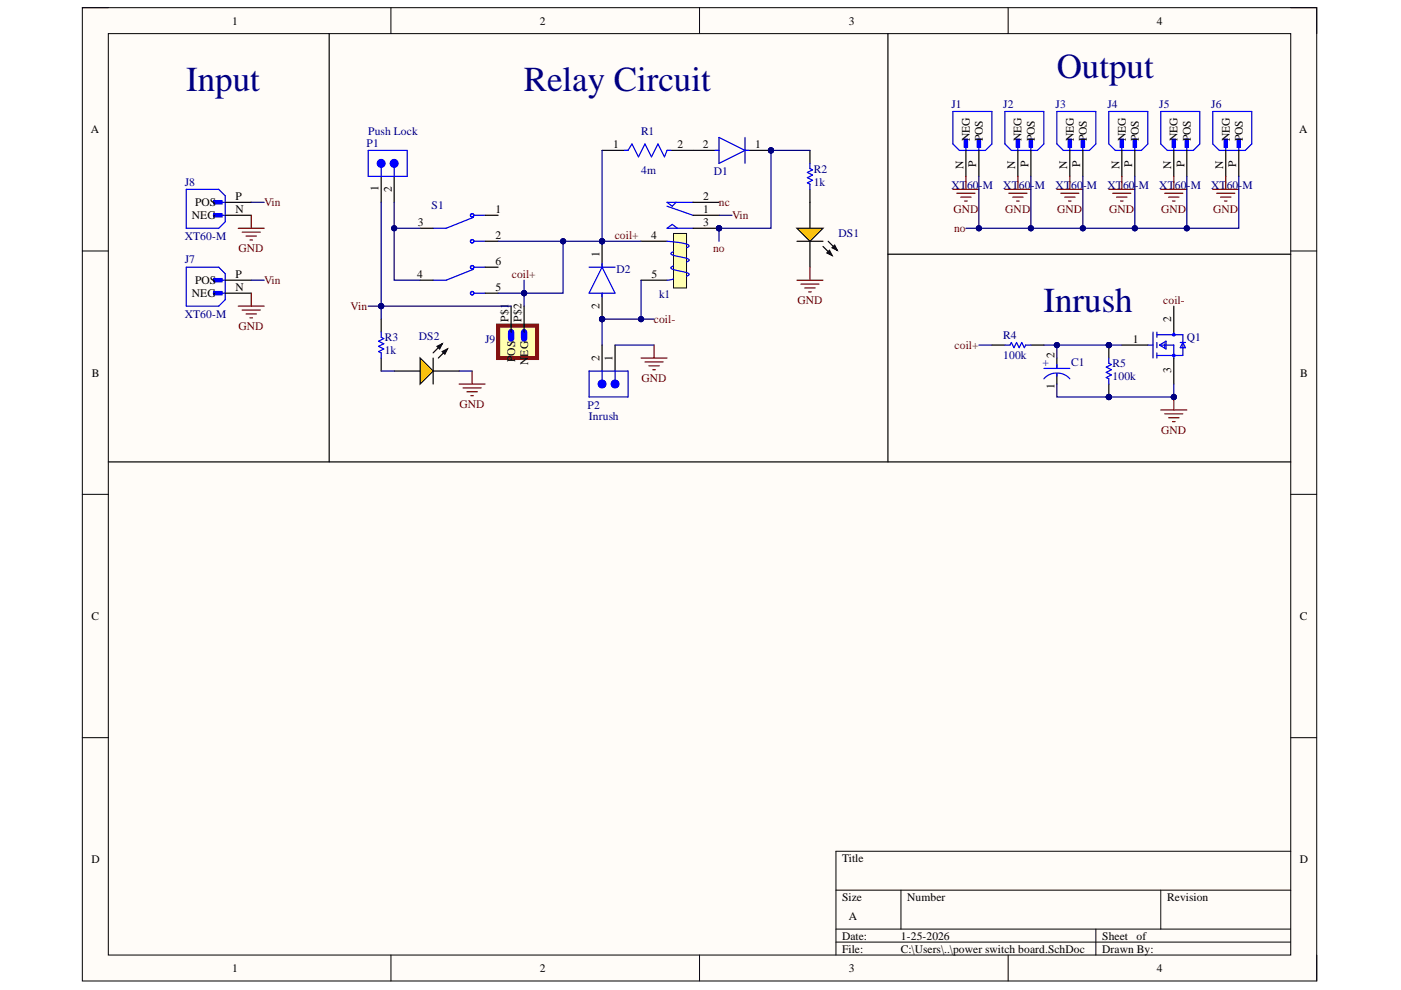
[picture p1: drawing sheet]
<svg xmlns="http://www.w3.org/2000/svg" width="297mm" height="210mm" viewBox="0 0 297 210" stroke-linecap="round" stroke-linejoin="round" font-family="sans-serif">
<defs><g id="words">
<g font-size="7.4" fill="#000080">
<text x="224.1" y="16.6">Output</text>
<text x="39.5" y="19.3">Input</text>
<text x="111.1" y="19.3">Relay Circuit</text>
<text x="221.3" y="66.1">Inrush</text>
</g>
<g font-size="2.4">
<text x="49.2" y="5.2">1</text>
<text x="114.4" y="5.2">2</text>
<text x="180" y="5.2">3</text>
<text x="245.3" y="5.2">4</text>
<text x="19.3" y="28.3">A</text>
<text x="205.6" y="30" transform="rotate(-90 205.6 30)">NEG</text>
<text x="208.4" y="30" transform="rotate(-90 208.4 30)">POS</text>
<text x="216.6" y="30" transform="rotate(-90 216.6 30)">NEG</text>
<text x="219.4" y="30" transform="rotate(-90 219.4 30)">POS</text>
<text x="227.7" y="30" transform="rotate(-90 227.7 30)">NEG</text>
<text x="230.4" y="30" transform="rotate(-90 230.4 30)">POS</text>
<text x="238.7" y="30" transform="rotate(-90 238.7 30)">NEG</text>
<text x="241.5" y="30" transform="rotate(-90 241.5 30)">POS</text>
<text x="249.7" y="30" transform="rotate(-90 249.7 30)">NEG</text>
<text x="252.5" y="30" transform="rotate(-90 252.5 30)">POS</text>
<text x="260.8" y="30" transform="rotate(-90 260.8 30)">NEG</text>
<text x="263.5" y="30" transform="rotate(-90 263.5 30)">POS</text>
<text x="275.5" y="28.3">A</text>
<text x="130" y="31.3">1</text>
<text x="143.6" y="31.3">2</text>
<text x="149" y="31.3">2</text>
<text x="160.1" y="31.3">1</text>
<text x="204.3" y="35.8" transform="rotate(-90 204.3 35.8)">N</text>
<text x="207" y="35.4" transform="rotate(-90 207 35.4)">P</text>
<text x="215.3" y="35.8" transform="rotate(-90 215.3 35.8)">N</text>
<text x="218" y="35.4" transform="rotate(-90 218 35.4)">P</text>
<text x="226.3" y="35.8" transform="rotate(-90 226.3 35.8)">N</text>
<text x="229" y="35.4" transform="rotate(-90 229 35.4)">P</text>
<text x="237.3" y="35.8" transform="rotate(-90 237.3 35.8)">N</text>
<text x="240" y="35.4" transform="rotate(-90 240 35.4)">P</text>
<text x="248.3" y="35.8" transform="rotate(-90 248.3 35.8)">N</text>
<text x="251.1" y="35.4" transform="rotate(-90 251.1 35.4)">P</text>
<text x="259.3" y="35.8" transform="rotate(-90 259.3 35.8)">N</text>
<text x="262.1" y="35.4" transform="rotate(-90 262.1 35.4)">P</text>
<text x="80.3" y="40.6" transform="rotate(-90 80.3 40.6)">1</text>
<text x="83.1" y="40.7" transform="rotate(-90 83.1 40.7)">2</text>
<text x="40.7" y="46.5">NEG</text>
<text x="41.4" y="43.8">POS</text>
<text x="49.9" y="42.4">P</text>
<text x="49.9" y="45.1">N</text>
<text x="88.6" y="47.9">3</text>
<text x="105" y="45.1">1</text>
<text x="149.1" y="45.1">1</text>
<text x="149.1" y="42.4">2</text>
<text x="149.1" y="47.9">3</text>
<text x="105" y="50.6">2</text>
<text x="138" y="50.6">4</text>
<text x="49.9" y="58.9">P</text>
<text x="88.5" y="58.9">4</text>
<text x="105" y="56.1">6</text>
<text x="127.1" y="54.5" transform="rotate(-90 127.1 54.5)">1</text>
<text x="138.1" y="58.9">5</text>
<text x="40.7" y="63">NEG</text>
<text x="41.4" y="60.2">POS</text>
<text x="49.9" y="61.7">N</text>
<text x="105" y="61.7">5</text>
<text x="127.1" y="65.5" transform="rotate(-90 127.1 65.5)">2</text>
<text x="107.8" y="68.2" transform="rotate(-90 107.8 68.2)">P$1</text>
<text x="110.5" y="68.2" transform="rotate(-90 110.5 68.2)">P$2</text>
<text x="248.3" y="68.2" transform="rotate(-90 248.3 68.2)">2</text>
<text x="109.2" y="76.8" transform="rotate(-90 109.2 76.8)">P</text>
<text x="109.2" y="75.4" transform="rotate(-90 109.2 75.4)">OS</text>
<text x="112" y="77.4" transform="rotate(-90 112 77.4)">N</text>
<text x="112" y="75.6" transform="rotate(-90 112 75.6)">EG</text>
<text x="127.1" y="76.5" transform="rotate(-90 127.1 76.5)">2</text>
<text x="129.8" y="76.5" transform="rotate(-90 129.8 76.5)">1</text>
<text x="223.5" y="76" transform="rotate(-90 223.5 76)">2</text>
<text x="240.2" y="72.7">1</text>
<text x="19.5" y="79.8">B</text>
<text x="223.5" y="82.4" transform="rotate(-90 223.5 82.4)">1</text>
<text x="248.3" y="79.2" transform="rotate(-90 248.3 79.2)">3</text>
<text x="275.6" y="79.8">B</text>
<text x="19.4" y="131.5">C</text>
<text x="275.6" y="131.5">C</text>
<text x="19.4" y="183.1">D</text>
<text x="178.6" y="182.7">Title</text>
<text x="275.6" y="183.1">D</text>
<text x="178.6" y="190.9">Size</text>
<text x="192.3" y="190.9">Number</text>
<text x="247.5" y="190.9">Revision</text>
<text x="180" y="195.1">A</text>
<text x="178.6" y="199.2">Date:</text>
<text x="178.6" y="202">File:</text>
<text x="191" y="199.2">1-25-2026</text>
<text x="191" y="202">C:\Users\..\power switch board.SchDoc</text>
<text x="233.7" y="199.2">Sheet</text>
<text x="233.7" y="202">Drawn By:</text>
<text x="241" y="199.2">of</text>
<text x="49.2" y="206.1">1</text>
<text x="114.4" y="206.1">2</text>
<text x="180" y="206.1">3</text>
<text x="245.3" y="206.1">4</text>
</g>
<g font-size="2.4" fill="#000080">
<text x="201.7" y="22.8">J1</text>
<text x="212.7" y="22.8">J2</text>
<text x="223.8" y="22.8">J3</text>
<text x="234.8" y="22.8">J4</text>
<text x="245.8" y="22.8">J5</text>
<text x="256.8" y="22.8">J6</text>
<text x="78.1" y="28.6">Push Lock</text>
<text x="135.9" y="28.6">R1</text>
<text x="77.7" y="31.1">P1</text>
<text x="39.2" y="39.4">J8</text>
<text x="135.9" y="36.8">4m</text>
<text x="151.3" y="37.2">D1</text>
<text x="172.5" y="36.6">R2</text>
<text x="172.5" y="39.4">1k</text>
<text x="201.7" y="40.1">XT60</text>
<text x="207.5" y="40.1">-M</text>
<text x="212.7" y="40.1">XT60-M</text>
<text x="223.8" y="40.1">XT60</text>
<text x="229.6" y="40.1">-M</text>
<text x="234.8" y="40.1">XT60</text>
<text x="240.6" y="40.1">-M</text>
<text x="245.8" y="40.1">XT60-M</text>
<text x="256.8" y="40.1">XT60-M</text>
<text x="91.5" y="44.3">S1</text>
<text x="39.2" y="50.9">XT60-M</text>
<text x="177.8" y="50.4">DS1</text>
<text x="39.2" y="55.8">J7</text>
<text x="130.7" y="57.8">D2</text>
<text x="139.7" y="63.3">k1</text>
<text x="39.2" y="67.4">XT60-M</text>
<text x="212.7" y="71.8">R4</text>
<text x="81.6" y="72.4">R3</text>
<text x="81.6" y="75.1">1k</text>
<text x="88.8" y="72.1">DS2</text>
<text x="102.9" y="72.7">J9</text>
<text x="212.7" y="76.2">100k</text>
<text x="221" y="77.6">+</text>
<text x="227.1" y="77.6">C1</text>
<text x="235.9" y="77.9">R5</text>
<text x="251.6" y="72.4">Q1</text>
<text x="235.9" y="80.6">100k</text>
<text x="124.6" y="86.7">P2</text>
<text x="124.8" y="89.1">Inrush</text>
</g>
<g font-size="2.4" fill="#800000">
<text x="56" y="43.8">Vin</text>
<text x="152.4" y="43.8">nc</text>
<text x="155.2" y="46.5">Vin</text>
<text x="202.1" y="45.1">GND</text>
<text x="213.1" y="45.1">GND</text>
<text x="224.1" y="45.1">GND</text>
<text x="235.1" y="45.1">GND</text>
<text x="246.2" y="45.1">GND</text>
<text x="257.2" y="45.1">GND</text>
<text x="50.6" y="53.4">GND</text>
<text x="130.3" y="50.6">coil+</text>
<text x="151.2" y="53.4">no</text>
<text x="202.3" y="49.3">no</text>
<text x="108.5" y="58.9">coil+</text>
<text x="56" y="60.2">Vin</text>
<text x="74.3" y="65.7">Vin</text>
<text x="169.1" y="64.4">GND</text>
<text x="246.6" y="64.4">coil-</text>
<text x="50.6" y="69.9">GND</text>
<text x="138.6" y="68.5">coil-</text>
<text x="202.4" y="74">coil+</text>
<text x="136" y="80.9">GND</text>
<text x="97.4" y="86.4">GND</text>
<text x="246.2" y="91.9">GND</text>
</g>
</g></defs>
<path d="M17.5 1.6h261.7v206.4h-261.7z" fill-rule="evenodd" fill="#fffcf8"/>
<path d="M17.5 1.6h261.7v206.4h-261.7z" fill="none" stroke="#000" stroke-width=".21"/>
<path d="M23 7.1h250.7v195.4h-250.7z" fill-rule="evenodd" fill="#fffcf8"/>
<g fill="none" stroke="#000" stroke-width=".21">
<path d="M17.5 1.6h5.5M23 7.1h250.7v195.4h-250.7zM82.9 1.6v5.5M148.3 1.6v5.5M213.7 1.6v5.5M273.7 1.6h5.5v5.5M17.5 53.2h5.5M273.7 53.2h5.5M17.5 104.8h5.5M273.7 104.8h5.5M17.5 156.4h5.5M273.7 156.4h5.5"/>
<path d="M177.2 188.7h96.5M177.2 197h96.5M177.2 199.7h96.5M191 188.7v8.3M232.3 197v5.5M246.1 188.7v8.3M273.7 180.5h-96.5v22M82.9 202.5v5.5M148.3 202.5v5.5M213.7 202.5v5.5M279.2 202.5v5.5"/>
</g>
<path d="M105.6 69h8.3v6.9h-8.3z" fill-rule="evenodd" fill="#ffffb0"/>
<path d="M105.6 69h8.3v6.9h-8.3z" fill="none" stroke="#800000" stroke-width=".85"/>
<path d="M108.4 70.4v1.4M111.1 70.4v1.4" fill="none" stroke="#00f" stroke-width="1.4"/>
<path d="M108.4 64.9v5.5M111.1 64.9v5.5" fill="none" stroke="#000" stroke-width=".25"/>
<path d="M207.2 29.5h.7v1.7h-.7z" fill-rule="evenodd" fill="#00f"/>
<path d="M207.2 29.5h.7v1.7h-.7z" fill="none" stroke="#00f" stroke-width=".25"/>
<path d="M204.4 29.5h.7v1.7h-.7z" fill-rule="evenodd" fill="#00f"/>
<path d="M202 23.6h8.3v6.9l-1.4 1.4h-5.5l-1.4-1.4zM204.4 29.5h.7v1.7h-.7zM204.8 29.8v2.1M207.5 29.8v2.1" fill="none" stroke="#00f" stroke-width=".25"/>
<path d="M204.8 31.9v5.5M207.5 31.9v5.5" fill="none" stroke="#000" stroke-width=".25"/>
<path d="M218.2 29.5h.7v1.7h-.7z" fill-rule="evenodd" fill="#00f"/>
<path d="M218.2 29.5h.7v1.7h-.7z" fill="none" stroke="#00f" stroke-width=".25"/>
<path d="M215.5 29.5h.7v1.7h-.7z" fill-rule="evenodd" fill="#00f"/>
<path d="M213.1 23.6h8.2v6.9l-1.4 1.4h-5.5l-1.3-1.4zM215.5 29.5h.7v1.7h-.7zM215.8 29.8v2.1M218.6 29.8v2.1" fill="none" stroke="#00f" stroke-width=".25"/>
<path d="M215.8 31.9v5.5M218.6 31.9v5.5" fill="none" stroke="#000" stroke-width=".25"/>
<path d="M229.2 29.5h.7v1.7h-.7z" fill-rule="evenodd" fill="#00f"/>
<path d="M229.2 29.5h.7v1.7h-.7z" fill="none" stroke="#00f" stroke-width=".25"/>
<path d="M226.5 29.5h.7v1.7h-.7z" fill-rule="evenodd" fill="#00f"/>
<path d="M224.1 23.6h8.2v6.9l-1.3 1.4h-5.5l-1.4-1.4zM226.5 29.5h.7v1.7h-.7zM226.8 29.8v2.1M229.6 29.8v2.1" fill="none" stroke="#00f" stroke-width=".25"/>
<path d="M226.8 31.9v5.5M229.6 31.9v5.5" fill="none" stroke="#000" stroke-width=".25"/>
<path d="M240.3 29.5h.6v1.7h-.6z" fill-rule="evenodd" fill="#00f"/>
<path d="M240.3 29.5h.6v1.7h-.6z" fill="none" stroke="#00f" stroke-width=".25"/>
<path d="M237.5 29.5h.7v1.7h-.7z" fill-rule="evenodd" fill="#00f"/>
<path d="M235.1 23.6h8.3v6.9l-1.4 1.4h-5.5l-1.4-1.4zM237.5 29.5h.7v1.7h-.7zM237.9 29.8v2.1M240.6 29.8v2.1" fill="none" stroke="#00f" stroke-width=".25"/>
<path d="M237.9 31.9v5.5M240.6 31.9v5.5" fill="none" stroke="#000" stroke-width=".25"/>
<path d="M251.3 29.5h.7v1.7h-.7z" fill-rule="evenodd" fill="#00f"/>
<path d="M251.3 29.5h.7v1.7h-.7z" fill="none" stroke="#00f" stroke-width=".25"/>
<path d="M248.5 29.5h.7v1.7h-.7z" fill-rule="evenodd" fill="#00f"/>
<path d="M246.1 23.6h8.3v6.9l-1.4 1.4h-5.5l-1.4-1.4zM248.5 29.5h.7v1.7h-.7zM248.9 29.8v2.1M251.6 29.8v2.1" fill="none" stroke="#00f" stroke-width=".25"/>
<path d="M248.9 31.9v5.5M251.6 31.9v5.5" fill="none" stroke="#000" stroke-width=".25"/>
<path d="M262.3 29.5h.7v1.7h-.7z" fill-rule="evenodd" fill="#00f"/>
<path d="M262.3 29.5h.7v1.7h-.7z" fill="none" stroke="#00f" stroke-width=".25"/>
<path d="M259.5 29.5h.7v1.7h-.7z" fill-rule="evenodd" fill="#00f"/>
<path d="M257.1 23.6h8.3v6.9l-1.4 1.4h-5.5l-1.4-1.4zM259.5 29.5h.7v1.7h-.7zM259.9 29.8v2.1M262.6 29.8v2.1" fill="none" stroke="#00f" stroke-width=".25"/>
<path d="M259.9 31.9v5.5M262.6 31.9v5.5" fill="none" stroke="#000" stroke-width=".25"/>
<path d="M45.3 59.1h1.8v.7h-1.8z" fill-rule="evenodd" fill="#00f"/>
<path d="M45.3 59.1h1.8v.7h-1.8z" fill="none" stroke="#00f" stroke-width=".25"/>
<path d="M45.3 61.8h1.8v.7h-1.8z" fill-rule="evenodd" fill="#00f"/>
<path d="M39.5 56.7h6.9l1.4 1.3v5.5l-1.4 1.4h-6.9zM45.7 59.4h2.1M45.3 61.8h1.8v.7h-1.8zM45.7 62.2h2.1" fill="none" stroke="#00f" stroke-width=".25"/>
<path d="M47.8 59.4h5.5M47.8 62.2h5.5" fill="none" stroke="#000" stroke-width=".25"/>
<path d="M45.3 42.6h1.8v.6h-1.8z" fill-rule="evenodd" fill="#00f"/>
<path d="M45.3 42.6h1.8v.6h-1.8z" fill="none" stroke="#00f" stroke-width=".25"/>
<path d="M45.3 45.3h1.8v.7h-1.8z" fill-rule="evenodd" fill="#00f"/>
<g fill="none" stroke="#00f" stroke-width=".25">
<path d="M39.5 40.1h6.9l1.4 1.4v5.5l-1.4 1.4h-6.9zM45.3 45.3h1.8v.7h-1.8zM45.7 42.9h2.1M45.7 45.6h2.1M243.4 73.2h1.1M244.5 70.4v5.5M245.3 70.4v1.1M245.3 72.6v1.1M245.3 74.8v1.1M245.3 71h5.5v4.4h-5.5M245.8 73.2l1.4-.9v1.7zM246.1 73.2h2.8v2.7"/>
<path d="M246.9 72.9v.8M248.9 70.4v.6M250.2 72.6h1.2M250.8 72.6l.6 1.1h-1.2z"/>
<circle cx="248.9" cy="71" r=".27"/>
<circle cx="248.9" cy="75.4" r=".27"/>
</g>
<path d="M47.8 42.9h5.5M47.8 45.6h5.5M171.7 42.9v5.5M171.7 51.2v5.5M237.9 73.2h5.5M248.9 64.9v5.5M248.9 75.9v5.5" fill="none" stroke="#000" stroke-width=".25"/>
<path d="M169 48.4h5.5l-2.8 2.8z" fill="#ffbf00"/>
<path d="M171.7 31.9v2.7M169 48.4h5.5l-2.8 2.8zM169 51.2h5.5M171.7 40.1v2.8M174.5 52.3l1.9 1.9M175.3 53.6l.6-.5 .5 1.1zM175.6 51.2l1.9 1.9M176.4 52.5l.6-.5 .5 1.1zM83.6 78.7h5.5M91.8 78.7h5.5" fill="none" stroke="#000" stroke-width=".25"/>
<path d="M175.3 53.6l.6-.5 .5 1.1zM176.4 52.5l.6-.5 .5 1.1z" fill="#000"/>
<path d="M171.7 34.6v1.1l.6 .3-1.1 .6 1.1 .5-1.1 .6 1.1 .5-1.1 .6 .5 .2v1.1" fill="none" stroke="#00f" stroke-width=".25"/>
<path d="M169 59.4h5.5M171.7 56.7v2.7M169.8 60.2h3.9M170.6 61.1h2.2M171.5 61.9h.5" fill="none" stroke="#800000" stroke-width=".25"/>
<path d="M89.1 75.9l2.7 2.8-2.7 2.7z" fill="#ffbf00"/>
<g fill="none" stroke="#000" stroke-width=".25">
<path d="M80.8 37.4v5.5M83.6 37.4v5.5M89.1 48.4h2.7M89.1 59.4h2.7M102.9 45.6h2.7M102.9 51.2h2.7M102.9 56.7h2.7M80.8 67.7v2.7M80.8 75.9v2.8M89.1 75.9l2.7 2.8-2.7 2.7zM91.8 75.9v5.5M92.7 73.4l1.1-.5-.6 1.1z"/>
<path d="M93.8 74.5l1.1-.5-.6 1.1zM93.8 72.9l-2 1.9M94.9 74l-2 1.9M102.9 62.2h2.7"/>
</g>
<path d="M92.7 73.4l1.1-.5-.6 1.1zM93.8 74.5l1.1-.5-.6 1.1z" fill="#000"/>
<g fill="none" stroke="#00f" stroke-width=".25">
<path d="M83.6 35.5v1.9M100.4 46.1l-5.8 2.3h-2.8M100.4 57.1l-5.8 2.3h-2.8M100.5 51.2h2.4M100.5 45.6h2.4M100.5 56.7h2.4M80.8 70.4v1.1l.6 .3-1.1 .5 1.1 .6-1.1 .5 1.1 .6-1.1 .5 .5 .3v1.1M100.5 62.2h2.4"/>
<circle cx="100.1" cy="45.6" r=".36"/>
<circle cx="100.1" cy="51.2" r=".36"/>
<circle cx="100.1" cy="56.7" r=".36"/>
<circle cx="100.1" cy="62.2" r=".36"/>
</g>
<g fill="none" stroke="#800000" stroke-width=".25">
<path d="M204.8 37.4v2.8M215.8 37.4v2.8M226.8 37.4v2.8M237.9 37.4v2.8M248.9 37.4v2.8M259.9 37.4v2.8M50.5 48.4h5.5M51.3 49.2h3.9M52.2 50.1h2.2M53 50.9h.5M53.3 45.6v2.8M202 40.2h5.5"/>
<path d="M202.9 41h3.8M203.7 41.8h2.2M204.5 42.6h.6M213.1 40.2h5.5M213.9 41h3.8M214.7 41.8h2.2M215.5 42.6h.6M224.1 40.2h5.5M224.9 41h3.9M225.7 41.8h2.2M226.5 42.6h.6M235.1 40.2h5.5"/>
<path d="M235.9 41h3.9M236.7 41.8h2.3M237.6 42.6h.5M246.1 40.2h5.5M246.9 41h3.9M247.8 41.8h2.2M248.6 42.6h.5M257.1 40.2h5.5M258 41h3.8M258.8 41.8h2.2M259.6 42.6h.6M50.5 64.9h5.5"/>
<path d="M51.3 65.7h3.9M52.2 66.6h2.2M53 67.4h.5M53.3 62.2v2.7"/>
</g>
<circle cx="83.6" cy="34.6" r=".83" fill="#00f"/>
<g fill="none" stroke="#00f" stroke-width=".25">
<path d="M78.1 31.9h8.2v5.5h-8.2zM80.8 35.5v1.9"/>
<circle cx="83.6" cy="34.6" r=".83"/>
</g>
<circle cx="80.8" cy="34.6" r=".83" fill="#00f"/>
<g fill="none" stroke="#00f" stroke-width=".25">
<path d="M127.6 78.7v1.9"/>
<circle cx="80.8" cy="34.6" r=".83"/>
</g>
<path d="M127.6 73.2v5.5M130.4 73.2v5.5" fill="none" stroke="#000" stroke-width=".25"/>
<circle cx="127.7" cy="81.4" r=".83" fill="#00f"/>
<g fill="none" stroke="#00f" stroke-width=".25">
<path d="M124.9 78.7h8.3v5.5h-8.3zM130.4 78.7v1.9"/>
<circle cx="127.7" cy="81.4" r=".83"/>
</g>
<circle cx="130.4" cy="81.4" r=".83" fill="#00f"/>
<circle cx="130.4" cy="81.4" r=".83" fill="none" stroke="#00f" stroke-width=".25"/>
<path d="M135.9 75.9h5.5M136.7 76.7h3.9M137.6 77.6h2.2M138.4 78.4h.5M138.7 73.2v2.7" fill="none" stroke="#800000" stroke-width=".25"/>
<circle cx="163.5" cy="31.9" r=".55" fill="#000080"/>
<circle cx="163.5" cy="31.9" r=".55" fill="none" stroke="#000080" stroke-width=".21"/>
<path d="M146.9 31.9h5.5M158 31.9h5.5" fill="none" stroke="#000" stroke-width=".25"/>
<circle cx="163.5" cy="31.9" r=".55" fill="#000080"/>
<circle cx="163.5" cy="31.9" r=".55" fill="none" stroke="#000080" stroke-width=".21"/>
<path d="M151.6 31.9h.8M152.4 29.1l5.6 2.8-5.6 2.7zM158 29.1v5.5M158 31.9h.8" fill="none" stroke="#00f" stroke-width=".25"/>
<path d="M246.1 86.9h5.5M246.9 87.7h3.9M247.8 88.6h2.2M248.6 89.4h.5M248.9 84.2v2.7" fill="none" stroke="#800000" stroke-width=".25"/>
<circle cx="248.9" cy="84.2" r=".55" fill="#000080"/>
<circle cx="248.9" cy="84.2" r=".55" fill="none" stroke="#000080" stroke-width=".21"/>
<circle cx="235.1" cy="84.2" r=".55" fill="#000080"/>
<circle cx="235.1" cy="84.2" r=".55" fill="none" stroke="#000080" stroke-width=".21"/>
<circle cx="235.1" cy="73.2" r=".55" fill="#000080"/>
<circle cx="235.1" cy="73.2" r=".55" fill="none" stroke="#000080" stroke-width=".21"/>
<path d="M235.1 81.4v2.8" fill="none" stroke="#000" stroke-width=".25"/>
<circle cx="235.1" cy="84.2" r=".55" fill="#000080"/>
<circle cx="235.1" cy="84.2" r=".55" fill="none" stroke="#000080" stroke-width=".21"/>
<path d="M235.1 73.2v2.7" fill="none" stroke="#000" stroke-width=".25"/>
<circle cx="235.1" cy="73.2" r=".55" fill="#000080"/>
<circle cx="235.1" cy="73.2" r=".55" fill="none" stroke="#000080" stroke-width=".21"/>
<path d="M213.1 73.2h1.1l.2-.6 .6 1.1 .5-1.1 .6 1.1 .5-1.1 .6 1.1 .3-.5h1.1M235.1 75.9v1.1l.5 .3-1.1 .5 1.1 .6-1.1 .5 1.1 .6-1.1 .5 .6 .3v1.1" fill="none" stroke="#00f" stroke-width=".25"/>
<path d="M210.3 73.2h2.8M218.6 73.2h2.7" fill="none" stroke="#000" stroke-width=".25"/>
<circle cx="152.4" cy="48.4" r=".55" fill="#000080"/>
<circle cx="152.4" cy="48.4" r=".55" fill="none" stroke="#000080" stroke-width=".21"/>
<path d="M142.8 49.5h2.8v11.6h-2.8z" fill-rule="evenodd" fill="#ffffb0"/>
<path d="M142.8 49.5h2.8v11.6h-2.8z" fill="none" stroke="#000" stroke-width=".21"/>
<path d="M141.4 43.7l5.5 1.9M142.8 56.4l-.5 .3a.5 .5 0 0 0 .7 .5l2.2 .5a.72 .72 0 0 1 .9 .6l-.5 .3M143.4 42.9l-.9 .8-1.1-.8h5.5M143.6 48.4l-1.1-.8-1.1 .8h5.5" fill="none" stroke="#00f" stroke-width=".25"/>
<path d="M146.9 45.6h5.5M146.9 42.9h5.5M146.9 48.4h5.5" fill="none" stroke="#000" stroke-width=".25"/>
<circle cx="152.4" cy="48.4" r=".55" fill="#000080"/>
<circle cx="152.4" cy="48.4" r=".55" fill="none" stroke="#000080" stroke-width=".21"/>
<path d="M135.9 51.2h5.5M135.9 59.4h5.5" fill="none" stroke="#000" stroke-width=".25"/>
<path d="M141.4 51.2l2.6 .2 1.6 .4a.39 .39 0 0 1 .4 .4 .39 .39 0 0 1-.4 .3M142.8 59.1l-1.4 .3M142.8 53.4l-.5 .2a.51 .51 0 0 0 .7 .6l2.2 .5a.72 .72 0 0 1 .9 .6l-.5 .3" fill="none" stroke="#00f" stroke-width=".25"/>
<circle cx="127.6" cy="67.7" r=".55" fill="#000080"/>
<circle cx="127.6" cy="67.7" r=".55" fill="none" stroke="#000080" stroke-width=".21"/>
<circle cx="127.6" cy="51.2" r=".55" fill="#000080"/>
<circle cx="127.6" cy="51.2" r=".55" fill="none" stroke="#000080" stroke-width=".21"/>
<path d="M127.6 62.2v5.5" fill="none" stroke="#000" stroke-width=".25"/>
<circle cx="127.6" cy="67.7" r=".55" fill="#000080"/>
<circle cx="127.6" cy="67.7" r=".55" fill="none" stroke="#000080" stroke-width=".21"/>
<path d="M127.6 51.2v5.5" fill="none" stroke="#000" stroke-width=".25"/>
<circle cx="127.6" cy="51.2" r=".55" fill="#000080"/>
<circle cx="127.6" cy="51.2" r=".55" fill="none" stroke="#000080" stroke-width=".21"/>
<path d="M132.3 31.9h.9l.8-1.4 1.4 2.8 1.3-2.8 1.4 2.8 1.4-2.8 1.4 2.8 .5-1.4h.8M124.9 56.7h5.5M127.6 56.7l2.8 5.5h-5.5zM127.6 55.8v.9M127.6 62.2v.8M221.3 78.1h5.5M224.1 77.3v.8M224.1 79.2v.6M221.3 80.3a3.7 3.7 0 0 1 5.5 0" fill="none" stroke="#00f" stroke-width=".25"/>
<path d="M69.8 7.1v90.8M188.3 7.1v90.8M127.6 31.9h5.6M141.4 31.9h5.5M188.3 53.9h85.4M224.1 75.9v2.2M224.1 79.2v2.2M23 97.9h250.7" fill="none" stroke="#000" stroke-width=".25"/>
<path d="M100.1 78.7v2.7M97.3 81.4h5.6M98.2 82.2h3.8M99 83.1h2.2M99.8 83.9h.6" fill="none" stroke="#800000" stroke-width=".25"/>
<path d="M218.6 37.4v11" fill="none" stroke="#000080" stroke-width=".25"/>
<circle cx="218.6" cy="48.4" r=".55" fill="#000080"/>
<circle cx="218.6" cy="48.4" r=".55" fill="none" stroke="#000080" stroke-width=".21"/>
<path d="M251.6 37.4v11" fill="none" stroke="#000080" stroke-width=".25"/>
<circle cx="251.6" cy="48.4" r=".55" fill="#000080"/>
<circle cx="251.6" cy="48.4" r=".55" fill="none" stroke="#000080" stroke-width=".21"/>
<path d="M224.1 81.4v2.8h11" fill="none" stroke="#000080" stroke-width=".25"/>
<circle cx="235.1" cy="84.2" r=".55" fill="#000080"/>
<circle cx="235.1" cy="84.2" r=".55" fill="none" stroke="#000080" stroke-width=".21"/>
<path d="M119.4 51.2v11h-13.8M130.4 73.2h8.3" fill="none" stroke="#000080" stroke-width=".25"/>
<circle cx="119.4" cy="51.2" r=".55" fill="#000080"/>
<circle cx="119.4" cy="51.2" r=".55" fill="none" stroke="#000080" stroke-width=".21"/>
<circle cx="111.1" cy="62.2" r=".55" fill="#000080"/>
<circle cx="111.1" cy="62.2" r=".55" fill="none" stroke="#000080" stroke-width=".21"/>
<path d="M83.6 48.4h5.5" fill="none" stroke="#000080" stroke-width=".25"/>
<circle cx="83.6" cy="48.4" r=".55" fill="#000080"/>
<circle cx="83.6" cy="48.4" r=".55" fill="none" stroke="#000080" stroke-width=".21"/>
<path d="M83.6 42.9v16.5h5.5" fill="none" stroke="#000080" stroke-width=".25"/>
<circle cx="83.6" cy="48.4" r=".55" fill="#000080"/>
<circle cx="83.6" cy="48.4" r=".55" fill="none" stroke="#000080" stroke-width=".21"/>
<path d="M221.3 73.2h13.8" fill="none" stroke="#000080" stroke-width=".25"/>
<circle cx="224.1" cy="73.2" r=".55" fill="#000080"/>
<circle cx="224.1" cy="73.2" r=".55" fill="none" stroke="#000080" stroke-width=".21"/>
<circle cx="235.1" cy="73.2" r=".55" fill="#000080"/>
<circle cx="235.1" cy="73.2" r=".55" fill="none" stroke="#000080" stroke-width=".21"/>
<path d="M235.1 73.2h2.8" fill="none" stroke="#000080" stroke-width=".25"/>
<circle cx="235.1" cy="73.2" r=".55" fill="#000080"/>
<circle cx="235.1" cy="73.2" r=".55" fill="none" stroke="#000080" stroke-width=".21"/>
<path d="M224.1 73.2v2.7" fill="none" stroke="#000080" stroke-width=".25"/>
<circle cx="224.1" cy="73.2" r=".55" fill="#000080"/>
<circle cx="224.1" cy="73.2" r=".55" fill="none" stroke="#000080" stroke-width=".21"/>
<path d="M163.5 31.9h8.2M207.5 73.2h2.8" fill="none" stroke="#000080" stroke-width=".25"/>
<circle cx="163.5" cy="31.9" r=".55" fill="#000080"/>
<circle cx="163.5" cy="31.9" r=".55" fill="none" stroke="#000080" stroke-width=".21"/>
<path d="M53.3 59.4h2.7M53.3 42.9h2.7M80.8 78.7h2.8M80.8 64.9h27.6" fill="none" stroke="#000080" stroke-width=".25"/>
<circle cx="80.8" cy="64.9" r=".55" fill="#000080"/>
<circle cx="80.8" cy="64.9" r=".55" fill="none" stroke="#000080" stroke-width=".21"/>
<path d="M80.8 42.9v24.8" fill="none" stroke="#000080" stroke-width=".25"/>
<circle cx="80.8" cy="64.9" r=".55" fill="#000080"/>
<circle cx="80.8" cy="64.9" r=".55" fill="none" stroke="#000080" stroke-width=".21"/>
<path d="M105.6 51.2h30.3M97.3 78.7h2.8" fill="none" stroke="#000080" stroke-width=".25"/>
<circle cx="119.4" cy="51.2" r=".55" fill="#000080"/>
<circle cx="119.4" cy="51.2" r=".55" fill="none" stroke="#000080" stroke-width=".21"/>
<circle cx="127.6" cy="51.2" r=".55" fill="#000080"/>
<circle cx="127.6" cy="51.2" r=".55" fill="none" stroke="#000080" stroke-width=".21"/>
<path d="M127.6 31.9v19.3" fill="none" stroke="#000080" stroke-width=".25"/>
<circle cx="127.6" cy="51.2" r=".55" fill="#000080"/>
<circle cx="127.6" cy="51.2" r=".55" fill="none" stroke="#000080" stroke-width=".21"/>
<path d="M127.6 67.7v5.5" fill="none" stroke="#000080" stroke-width=".25"/>
<circle cx="127.6" cy="67.7" r=".55" fill="#000080"/>
<circle cx="127.6" cy="67.7" r=".55" fill="none" stroke="#000080" stroke-width=".21"/>
<path d="M135.9 59.4v8.3h-8.3" fill="none" stroke="#000080" stroke-width=".25"/>
<circle cx="135.9" cy="67.7" r=".55" fill="#000080"/>
<circle cx="135.9" cy="67.7" r=".55" fill="none" stroke="#000080" stroke-width=".21"/>
<circle cx="127.6" cy="67.7" r=".55" fill="#000080"/>
<circle cx="127.6" cy="67.7" r=".55" fill="none" stroke="#000080" stroke-width=".21"/>
<path d="M111.1 62.2v2.7" fill="none" stroke="#000080" stroke-width=".25"/>
<circle cx="111.1" cy="62.2" r=".55" fill="#000080"/>
<circle cx="111.1" cy="62.2" r=".55" fill="none" stroke="#000080" stroke-width=".21"/>
<path d="M235.1 84.2h13.8" fill="none" stroke="#000080" stroke-width=".25"/>
<circle cx="235.1" cy="84.2" r=".55" fill="#000080"/>
<circle cx="235.1" cy="84.2" r=".55" fill="none" stroke="#000080" stroke-width=".21"/>
<circle cx="248.9" cy="84.2" r=".55" fill="#000080"/>
<circle cx="248.9" cy="84.2" r=".55" fill="none" stroke="#000080" stroke-width=".21"/>
<path d="M229.6 48.4h11" fill="none" stroke="#000080" stroke-width=".25"/>
<circle cx="229.6" cy="48.4" r=".55" fill="#000080"/>
<circle cx="229.6" cy="48.4" r=".55" fill="none" stroke="#000080" stroke-width=".21"/>
<circle cx="240.6" cy="48.4" r=".55" fill="#000080"/>
<circle cx="240.6" cy="48.4" r=".55" fill="none" stroke="#000080" stroke-width=".21"/>
<path d="M240.6 37.4v11h22v-11" fill="none" stroke="#000080" stroke-width=".25"/>
<circle cx="240.6" cy="48.4" r=".55" fill="#000080"/>
<circle cx="240.6" cy="48.4" r=".55" fill="none" stroke="#000080" stroke-width=".21"/>
<circle cx="251.6" cy="48.4" r=".55" fill="#000080"/>
<circle cx="251.6" cy="48.4" r=".55" fill="none" stroke="#000080" stroke-width=".21"/>
<path d="M78.1 64.9h2.7" fill="none" stroke="#000080" stroke-width=".25"/>
<circle cx="80.8" cy="64.9" r=".55" fill="#000080"/>
<circle cx="80.8" cy="64.9" r=".55" fill="none" stroke="#000080" stroke-width=".21"/>
<path d="M111.1 59.4v2.8" fill="none" stroke="#000080" stroke-width=".25"/>
<circle cx="111.1" cy="62.2" r=".55" fill="#000080"/>
<circle cx="111.1" cy="62.2" r=".55" fill="none" stroke="#000080" stroke-width=".21"/>
<path d="M135.9 67.7h2.8" fill="none" stroke="#000080" stroke-width=".25"/>
<circle cx="135.9" cy="67.7" r=".55" fill="#000080"/>
<circle cx="135.9" cy="67.7" r=".55" fill="none" stroke="#000080" stroke-width=".21"/>
<path d="M163.5 31.9v16.5h-11.1" fill="none" stroke="#000080" stroke-width=".25"/>
<circle cx="152.4" cy="48.4" r=".55" fill="#000080"/>
<circle cx="152.4" cy="48.4" r=".55" fill="none" stroke="#000080" stroke-width=".21"/>
<circle cx="163.5" cy="31.9" r=".55" fill="#000080"/>
<circle cx="163.5" cy="31.9" r=".55" fill="none" stroke="#000080" stroke-width=".21"/>
<path d="M152.4 45.6h2.8M152.4 48.4v2.8" fill="none" stroke="#000080" stroke-width=".25"/>
<circle cx="152.4" cy="48.4" r=".55" fill="#000080"/>
<circle cx="152.4" cy="48.4" r=".55" fill="none" stroke="#000080" stroke-width=".21"/>
<path d="M229.6 37.4v11h-24.8" fill="none" stroke="#000080" stroke-width=".25"/>
<circle cx="207.5" cy="48.4" r=".55" fill="#000080"/>
<circle cx="207.5" cy="48.4" r=".55" fill="none" stroke="#000080" stroke-width=".21"/>
<circle cx="218.6" cy="48.4" r=".55" fill="#000080"/>
<circle cx="218.6" cy="48.4" r=".55" fill="none" stroke="#000080" stroke-width=".21"/>
<circle cx="229.6" cy="48.4" r=".55" fill="#000080"/>
<circle cx="229.6" cy="48.4" r=".55" fill="none" stroke="#000080" stroke-width=".21"/>
<path d="M207.5 37.4v11" fill="none" stroke="#000080" stroke-width=".25"/>
<circle cx="207.5" cy="48.4" r=".55" fill="#000080"/>
<circle cx="207.5" cy="48.4" r=".55" fill="none" stroke="#000080" stroke-width=".21"/>
<path d="M248.9 81.4v2.8" fill="none" stroke="#000080" stroke-width=".25"/>
<circle cx="248.9" cy="84.2" r=".55" fill="#000080"/>
<circle cx="248.9" cy="84.2" r=".55" fill="none" stroke="#000080" stroke-width=".21"/>
<use href="#words"/>
</svg>
